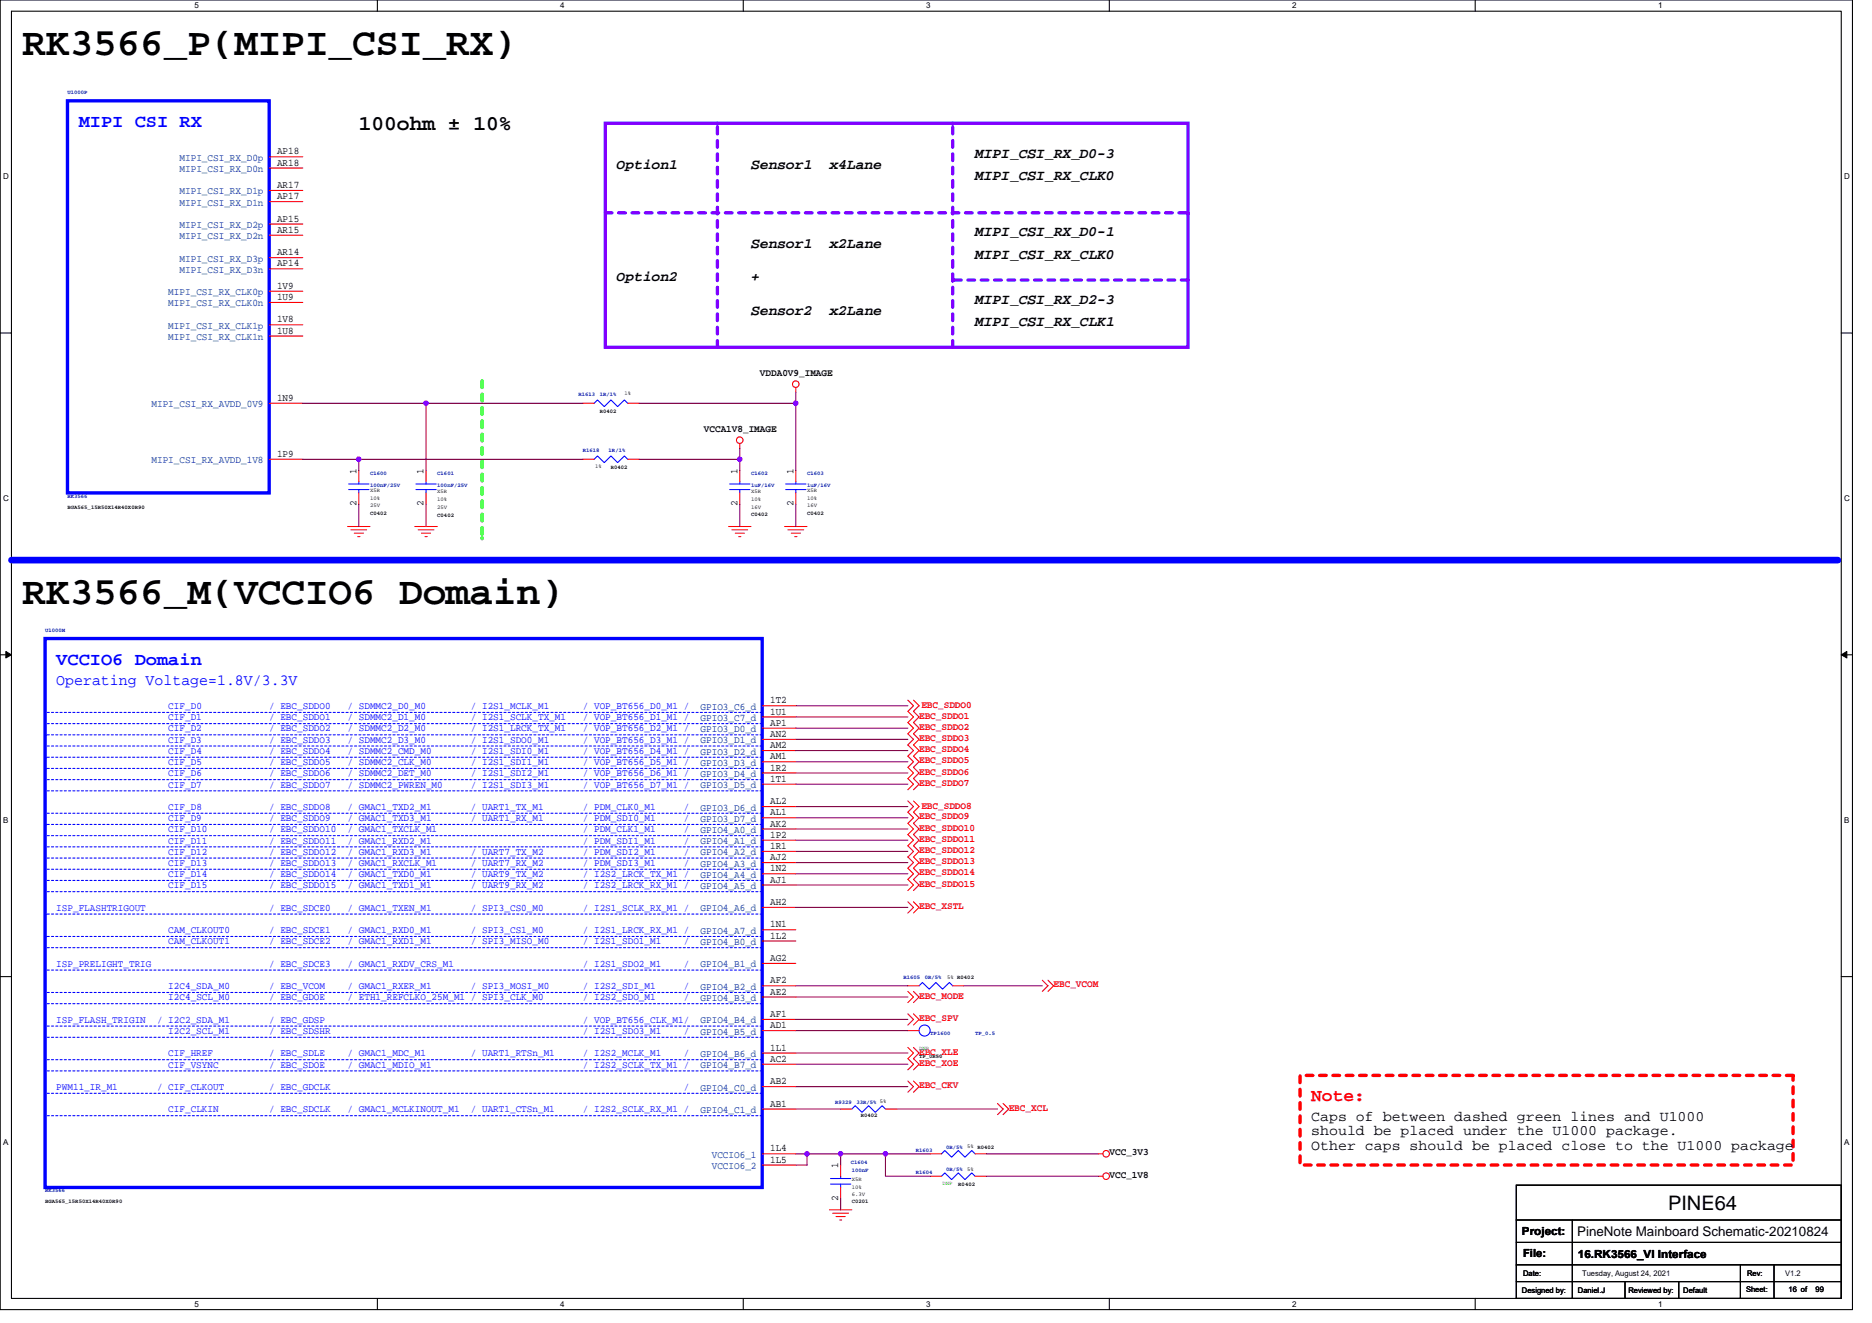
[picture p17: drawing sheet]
<svg xmlns="http://www.w3.org/2000/svg" width="297mm" height="210mm" viewBox="0 0 297 210" stroke-linecap="round" stroke-linejoin="round" font-family="sans-serif">
<defs><g id="words">
<g font-size="6.2">
<text x="3.6" y="8.7">RK3566_P(MIPI_CSI_RX)</text>
<text x="3.6" y="95.9">RK3566_M(VCCIO6 Domain)</text>
</g>
<text font-size="3.4" x="56.9" y="20.6">100ohm ± 10%</text>
<text font-size="3.2" x="264.7" y="192">PINE64</text>
<g font-size="2.8" fill="#00f">
<text x="12.5" y="20.1">MIPI CSI RX</text>
<text x="8.9" y="105.5">VCCIO6 Domain</text>
</g>
<text font-size="2.8" fill="#f00" x="208.1" y="174.8">Note:</text>
<text font-size="2.5" fill="#00f" x="8.9" y="108.6">Operating Voltage=1.8V/3.3V</text>
<g font-size="2.3">
<text x="97.8" y="26.8">Option1</text>
<text x="119.2" y="26.8">Sensor1</text>
<text x="131.6" y="26.8">x4Lane</text>
<text x="154.7" y="25.1">MIPI_CSI_RX_D0-3</text>
<text x="154.7" y="28.6">MIPI_CSI_RX_CLK0</text>
<text x="119.2" y="39.3">Sensor1</text>
<text x="131.6" y="39.3">x2Lane</text>
<text x="154.7" y="37.5">MIPI_CSI_RX_D0-1</text>
<text x="154.7" y="41.1">MIPI_CSI_RX_CLK0</text>
<text x="97.8" y="44.6">Option2</text>
<text x="119.2" y="44.6">+</text>
<text x="119.2" y="50">Sensor2</text>
<text x="131.6" y="50">x2Lane</text>
<text x="154.7" y="48.2">MIPI_CSI_RX_D2-3</text>
<text x="154.7" y="51.7">MIPI_CSI_RX_CLK1</text>
<text x="208.1" y="177.9">Caps of between dashed green lines and U1000</text>
<text x="208.1" y="180.2">should be placed under the U1000 package.</text>
<text x="208.1" y="182.5">Other caps should be placed close to the U1000 package</text>
</g>
<text font-size="2.1" x="250.3" y="196.2">PineNote Mainboard Schematic-20210824</text>
<g font-size="1.8">
<text x="241.5" y="196">Project:</text>
<text x="241.7" y="199.5">File:</text>
<text x="250.4" y="199.7">16.RK3566_VI Interface</text>
</g>
<g font-size="1.6" fill="#004080">
<text x="28.5" y="25.5">MIPI_CSI_RX_D0p</text>
<text x="28.5" y="27.3">MIPI_CSI_RX_D0n</text>
<text x="28.5" y="30.9">MIPI_CSI_RX_D1p</text>
<text x="28.5" y="32.6">MIPI_CSI_RX_D1n</text>
<text x="28.5" y="36.2">MIPI_CSI_RX_D2p</text>
<text x="28.5" y="38">MIPI_CSI_RX_D2n</text>
<text x="28.5" y="41.5">MIPI_CSI_RX_D3p</text>
<text x="26.7" y="46.9">MIPI_CSI_RX_CLK0p</text>
<text x="28.5" y="43.3">MIPI_CSI_RX_D3n</text>
<text x="26.7" y="48.6">MIPI_CSI_RX_CLK0n</text>
<text x="26.7" y="52.2">MIPI_CSI_RX_CLK1p</text>
<text x="26.7" y="54">MIPI_CSI_RX_CLK1n</text>
<text x="24" y="64.6">MIPI_CSI_RX_AVDD_0V9</text>
<text x="24" y="73.5">MIPI_CSI_RX_AVDD_1V8</text>
<text x="111.2" y="112.6">GPIO3_C6_d</text>
<text x="111.2" y="114.4">GPIO3_C7_d</text>
<text x="111.2" y="116.2">GPIO3_D0_d</text>
<text x="111.2" y="118">GPIO3_D1_d</text>
<text x="111.2" y="119.8">GPIO3_D2_d</text>
<text x="111.2" y="121.5">GPIO3_D3_d</text>
<text x="111.2" y="123.3">GPIO3_D4_d</text>
<text x="111.2" y="125.1">GPIO3_D5_d</text>
<text x="111.2" y="128.7">GPIO3_D6_d</text>
<text x="111.2" y="130.4">GPIO3_D7_d</text>
<text x="111.2" y="132.2">GPIO4_A0_d</text>
<text x="111.2" y="134">GPIO4_A1_d</text>
<text x="111.2" y="135.8">GPIO4_A2_d</text>
<text x="111.2" y="137.5">GPIO4_A3_d</text>
<text x="111.2" y="139.3">GPIO4_A4_d</text>
<text x="111.2" y="141.1">GPIO4_A5_d</text>
<text x="111.2" y="144.7">GPIO4_A6_d</text>
<text x="111.2" y="148.2">GPIO4_A7_d</text>
<text x="111.2" y="150">GPIO4_B0_d</text>
<text x="111.2" y="153.5">GPIO4_B1_d</text>
<text x="111.2" y="157.1">GPIO4_B2_d</text>
<text x="111.2" y="158.9">GPIO4_B3_d</text>
<text x="111.2" y="162.4">GPIO4_B4_d</text>
<text x="111.2" y="164.2">GPIO4_B5_d</text>
<text x="111.2" y="167.8">GPIO4_B6_d</text>
<text x="111.2" y="169.5">GPIO4_B7_d</text>
<text x="111.2" y="173.1">GPIO4_C0_d</text>
<text x="111.2" y="176.7">GPIO4_C1_d</text>
<text x="112.9" y="183.8">VCCIO6_1</text>
<text x="112.9" y="185.5">VCCIO6_2</text>
</g>
<g font-size="1.6">
<text x="44" y="24.5">AP18</text>
<text x="44" y="26.3">AR18</text>
<text x="44" y="29.8">AR17</text>
<text x="44" y="31.6">AP17</text>
<text x="44" y="35.2">AP15</text>
<text x="44" y="37">AR15</text>
<text x="44" y="40.5">AR14</text>
<text x="44" y="45.8">1V9</text>
<text x="44" y="47.6">1U9</text>
<text x="44" y="42.3">AP14</text>
<text x="44" y="51.2">1V8</text>
<text x="44" y="53">1U8</text>
<text x="120.6" y="59.6">VDDA0V9_IMAGE</text>
<text x="44" y="63.6">1N9</text>
<text x="111.7" y="68.5">VCCA1V8_IMAGE</text>
<text x="44" y="72.5">1P9</text>
<text x="56.6" y="75.2" transform="rotate(-90 56.6 75.2)">1</text>
<text x="67.2" y="75.2" transform="rotate(-90 67.2 75.2)">1</text>
<text x="117" y="75.2" transform="rotate(-90 117 75.2)">1</text>
<text x="125.9" y="75.2" transform="rotate(-90 125.9 75.2)">1</text>
<text x="56.6" y="80.4" transform="rotate(-90 56.6 80.4)">2</text>
<text x="67.2" y="80.4" transform="rotate(-90 67.2 80.4)">2</text>
<text x="117" y="80.4" transform="rotate(-90 117 80.4)">2</text>
<text x="125.9" y="80.4" transform="rotate(-90 125.9 80.4)">2</text>
<text x="122.2" y="111.6">1T2</text>
<text x="122.2" y="113.4">1U1</text>
<text x="122.2" y="115.2">AP1</text>
<text x="122.2" y="117">AN2</text>
<text x="122.2" y="118.7">AM2</text>
<text x="122.2" y="120.5">AM1</text>
<text x="122.2" y="122.3">1R2</text>
<text x="122.2" y="124.1">1T1</text>
<text x="122.2" y="127.6">AL2</text>
<text x="122.2" y="129.4">AL1</text>
<text x="122.2" y="131.2">AK2</text>
<text x="122.2" y="133">1P2</text>
<text x="122.2" y="134.7">1R1</text>
<text x="122.2" y="136.5">AJ2</text>
<text x="122.2" y="138.3">1N2</text>
<text x="122.2" y="140.1">AJ1</text>
<text x="122.2" y="143.6">AH2</text>
<text x="122.2" y="147.2">1N1</text>
<text x="122.2" y="149">1L2</text>
<text x="122.2" y="152.5">AG2</text>
<text x="122.2" y="156.1">AF2</text>
<text x="122.2" y="157.9">AE2</text>
<text x="122.2" y="161.4">AF1</text>
<text x="122.2" y="163.2">AD1</text>
<text x="122.2" y="166.8">1L1</text>
<text x="122.2" y="168.5">AC2</text>
<text x="122.2" y="172.1">AB2</text>
<text x="122.2" y="175.6">AB1</text>
<text x="122.2" y="182.8">1L4</text>
<text x="122.2" y="184.5">1L5</text>
<text x="133" y="185.4" transform="rotate(-90 133 185.4)">1</text>
<text x="176.1" y="183.4">VCC_3V3</text>
<text x="133" y="190.6" transform="rotate(-90 133 190.6)">2</text>
<text x="176.1" y="186.9">VCC_1V8</text>
</g>
<g font-size="1.6" fill="#00f">
<text x="26.7" y="112.5">CIF_D0</text>
<text x="42.7" y="112.5">/ EBC_SDDO0</text>
<text x="55.2" y="112.5">/ SDMMC2_D0_M0</text>
<text x="74.7" y="112.5">/ I2S1_MCLK_M1</text>
<text x="92.5" y="112.5">/ VOP_BT656_D0_M1 /</text>
<text x="26.7" y="117.9">CIF_D3</text>
<text x="26.7" y="114.3">CIF_D1</text>
<text x="26.7" y="116.1">CIF_D2</text>
<text x="26.7" y="119.7">CIF_D4</text>
<text x="42.7" y="116.1">/ EBC_SDDO2</text>
<text x="42.7" y="119.7">/ EBC_SDDO4</text>
<text x="42.7" y="117.9">/ EBC_SDDO3</text>
<text x="42.7" y="114.3">/ EBC_SDDO1</text>
<text x="55.2" y="119.7">/ SDMMC2_CMD_M0</text>
<text x="55.2" y="117.9">/ SDMMC2_D3_M0</text>
<text x="55.2" y="114.3">/ SDMMC2_D1_M0</text>
<text x="55.2" y="116.1">/ SDMMC2_D2_M0</text>
<text x="74.7" y="119.7">/ I2S1_SDI0_M1</text>
<text x="74.7" y="117.9">/ I2S1_SDO0_M1</text>
<text x="74.7" y="114.3">/ I2S1_SCLK_TX_M1</text>
<text x="74.7" y="116.1">/ I2S1_LRCK_TX_M1</text>
<text x="92.5" y="116.1">/ VOP_BT656_D2_M1 /</text>
<text x="92.5" y="117.9">/ VOP_BT656_D3_M1 /</text>
<text x="92.5" y="114.3">/ VOP_BT656_D1_M1 /</text>
<text x="92.5" y="119.7">/ VOP_BT656_D4_M1 /</text>
<text x="26.7" y="125">CIF_D7</text>
<text x="26.7" y="123.2">CIF_D6</text>
<text x="26.7" y="121.4">CIF_D5</text>
<text x="42.7" y="125">/ EBC_SDDO7</text>
<text x="42.7" y="121.4">/ EBC_SDDO5</text>
<text x="42.7" y="123.2">/ EBC_SDDO6</text>
<text x="55.2" y="123.2">/ SDMMC2_DET_M0</text>
<text x="55.2" y="125">/ SDMMC2_PWREN_M0</text>
<text x="55.2" y="121.4">/ SDMMC2_CLK_M0</text>
<text x="74.7" y="123.2">/ I2S1_SDI2_M1</text>
<text x="74.7" y="125">/ I2S1_SDI3_M1</text>
<text x="74.7" y="121.4">/ I2S1_SDI1_M1</text>
<text x="92.5" y="125">/ VOP_BT656_D7_M1 /</text>
<text x="92.5" y="121.4">/ VOP_BT656_D5_M1 /</text>
<text x="92.5" y="123.2">/ VOP_BT656_D6_M1 /</text>
<text x="26.7" y="130.3">CIF_D9</text>
<text x="26.7" y="128.5">CIF_D8</text>
<text x="42.7" y="130.3">/ EBC_SDDO9</text>
<text x="42.7" y="128.5">/ EBC_SDDO8</text>
<text x="55.2" y="130.3">/ GMAC1_TXD3_M1</text>
<text x="55.2" y="128.5">/ GMAC1_TXD2_M1</text>
<text x="74.7" y="130.3">/ UART1_RX_M1</text>
<text x="74.7" y="128.5">/ UART1_TX_M1</text>
<text x="92.5" y="128.5">/ PDM_CLK0_M1</text>
<text x="92.5" y="130.3">/ PDM_SDI0_M1</text>
<text x="108.5" y="130.3">/</text>
<text x="108.5" y="128.5">/</text>
<text x="26.7" y="133.9">CIF_D11</text>
<text x="26.7" y="135.7">CIF_D12</text>
<text x="26.7" y="137.4">CIF_D13</text>
<text x="26.7" y="132.1">CIF_D10</text>
<text x="42.7" y="132.1">/ EBC_SDDO10</text>
<text x="42.7" y="133.9">/ EBC_SDDO11</text>
<text x="42.7" y="137.4">/ EBC_SDDO13</text>
<text x="42.7" y="135.7">/ EBC_SDDO12</text>
<text x="55.2" y="137.4">/ GMAC1_RXCLK_M1</text>
<text x="55.2" y="132.1">/ GMAC1_TXCLK_M1</text>
<text x="55.2" y="135.7">/ GMAC1_RXD3_M1</text>
<text x="55.2" y="133.9">/ GMAC1_RXD2_M1</text>
<text x="74.7" y="137.4">/ UART7_RX_M2</text>
<text x="74.7" y="135.7">/ UART7_TX_M2</text>
<text x="92.5" y="135.7">/ PDM_SDI2_M1</text>
<text x="92.5" y="132.1">/ PDM_CLK1_M1</text>
<text x="92.5" y="137.4">/ PDM_SDI3_M1</text>
<text x="92.5" y="133.9">/ PDM_SDI1_M1</text>
<text x="108.5" y="132.1">/</text>
<text x="108.5" y="133.9">/</text>
<text x="108.5" y="137.4">/</text>
<text x="108.5" y="135.7">/</text>
<text x="26.7" y="139.2">CIF_D14</text>
<text x="26.7" y="141">CIF_D15</text>
<text x="42.7" y="141">/ EBC_SDDO15</text>
<text x="42.7" y="139.2">/ EBC_SDDO14</text>
<text x="55.2" y="141">/ GMAC1_TXD1_M1</text>
<text x="55.2" y="139.2">/ GMAC1_TXD0_M1</text>
<text x="74.7" y="141">/ UART9_RX_M2</text>
<text x="74.7" y="139.2">/ UART9_TX_M2</text>
<text x="92.5" y="141">/ I2S2_LRCK_RX_M1 /</text>
<text x="92.5" y="139.2">/ I2S2_LRCK_TX_M1 /</text>
<text x="8.9" y="144.5">ISP_FLASHTRIGOUT</text>
<text x="26.7" y="149.9">CAM_CLKOUT1</text>
<text x="26.7" y="148.1">CAM_CLKOUT0</text>
<text x="42.7" y="149.9">/ EBC_SDCE2</text>
<text x="42.7" y="148.1">/ EBC_SDCE1</text>
<text x="42.7" y="144.5">/ EBC_SDCE0</text>
<text x="55.2" y="148.1">/ GMAC1_RXD0_M1</text>
<text x="55.2" y="149.9">/ GMAC1_RXD1_M1</text>
<text x="55.2" y="144.5">/ GMAC1_TXEN_M1</text>
<text x="74.7" y="149.9">/ SPI3_MISO_M0</text>
<text x="74.7" y="148.1">/ SPI3_CS1_M0</text>
<text x="74.7" y="144.5">/ SPI3_CS0_M0</text>
<text x="92.5" y="148.1">/ I2S1_LRCK_RX_M1 /</text>
<text x="92.5" y="149.9">/ I2S1_SDO1_M1</text>
<text x="92.5" y="144.5">/ I2S1_SCLK_RX_M1 /</text>
<text x="108.5" y="149.9">/</text>
<text x="8.9" y="153.4">ISP_PRELIGHT_TRIG</text>
<text x="42.7" y="153.4">/ EBC_SDCE3</text>
<text x="55.2" y="153.4">/ GMAC1_RXDV_CRS_M1</text>
<text x="92.5" y="153.4">/ I2S1_SDO2_M1</text>
<text x="108.5" y="153.4">/</text>
<text x="26.7" y="157">I2C4_SDA_M0</text>
<text x="26.7" y="158.8">I2C4_SCL_M0</text>
<text x="42.7" y="157">/ EBC_VCOM</text>
<text x="42.7" y="158.8">/ EBC_GDOE</text>
<text x="55.2" y="158.8">/ ETH1_REFCLKO_25M_M1 / SPI3_CLK_M0</text>
<text x="55.2" y="157">/ GMAC1_RXER_M1</text>
<text x="74.7" y="157">/ SPI3_MOSI_M0</text>
<text x="92.5" y="157">/ I2S2_SDI_M1</text>
<text x="92.5" y="158.8">/ I2S2_SDO_M1</text>
<text x="108.5" y="158.8">/</text>
<text x="108.5" y="157">/</text>
<text x="8.9" y="162.3">ISP_FLASH_TRIGIN</text>
<text x="24.9" y="162.3">/ I2C2_SDA_M1</text>
<text x="26.7" y="164.1">I2C2_SCL_M1</text>
<text x="26.7" y="167.7">CIF_HREF</text>
<text x="42.7" y="162.3">/ EBC_GDSP</text>
<text x="42.7" y="164.1">/ EBC_SDSHR</text>
<text x="42.7" y="167.7">/ EBC_SDLE</text>
<text x="55.2" y="167.7">/ GMAC1_MDC_M1</text>
<text x="74.7" y="167.7">/ UART1_RTSn_M1</text>
<text x="92.5" y="164.1">/ I2S1_SDO3_M1</text>
<text x="92.5" y="167.7">/ I2S2_MCLK_M1</text>
<text x="92.5" y="162.3">/ VOP_BT656_CLK_M1/</text>
<text x="108.5" y="167.7">/</text>
<text x="108.5" y="164.1">/</text>
<text x="8.9" y="173">PWM11_IR_M1</text>
<text x="24.9" y="173">/ CIF_CLKOUT</text>
<text x="26.7" y="169.4">CIF_VSYNC</text>
<text x="42.7" y="169.4">/ EBC_SDOE</text>
<text x="42.7" y="173">/ EBC_GDCLK</text>
<text x="55.2" y="169.4">/ GMAC1_MDIO_M1</text>
<text x="92.5" y="169.4">/ I2S2_SCLK_TX_M1 /</text>
<text x="108.5" y="173">/</text>
<text x="26.7" y="176.6">CIF_CLKIN</text>
<text x="42.7" y="176.6">/ EBC_SDCLK</text>
<text x="55.2" y="176.6">/ GMAC1_MCLKINOUT_M1</text>
<text x="74.7" y="176.6">/ UART1_CTSn_M1</text>
<text x="92.5" y="176.6">/ I2S2_SCLK_RX_M1 /</text>
</g>
<g font-size="1.6" fill="#f00">
<text x="146.2" y="112.4">EBC_SDDO0</text>
<text x="145.8" y="114">EBC_SDDO1</text>
<text x="145.8" y="115.8">EBC_SDDO2</text>
<text x="145.8" y="117.6">EBC_SDDO3</text>
<text x="145.8" y="119.4">EBC_SDDO4</text>
<text x="145.8" y="121.2">EBC_SDDO5</text>
<text x="145.8" y="122.9">EBC_SDDO6</text>
<text x="145.8" y="124.7">EBC_SDDO7</text>
<text x="145.8" y="130">EBC_SDDO9</text>
<text x="145.8" y="131.8">EBC_SDDO10</text>
<text x="146.2" y="128.4">EBC_SDDO8</text>
<text x="145.8" y="133.6">EBC_SDDO11</text>
<text x="145.8" y="135.4">EBC_SDDO12</text>
<text x="145.8" y="137.2">EBC_SDDO13</text>
<text x="145.8" y="138.9">EBC_SDDO14</text>
<text x="145.8" y="140.7">EBC_SDDO15</text>
<text x="145.8" y="144.3">EBC_XSTL</text>
<text x="145.8" y="158.5">EBC_MODE</text>
<text x="167.2" y="156.7">EBC_VCOM</text>
<text x="145.8" y="167.4">EBC_XLE</text>
<text x="145.8" y="162.1">EBC_SPV</text>
<text x="145.8" y="169.2">EBC_XOE</text>
<text x="145.8" y="172.7">EBC_CKV</text>
<text x="160.1" y="176.3">EBC_XCL</text>
</g>
<g font-size="1.3">
<text x="30.8" y="1.3">5</text>
<text x="88.9" y="1.3">4</text>
<text x="147" y="1.3">3</text>
<text x="205" y="1.3">2</text>
<text x="263.1" y="1.3">1</text>
<text x=".5" y="28.4">D</text>
<text x="292.6" y="28.4">D</text>
<text x=".5" y="79.5">C</text>
<text x="292.6" y="79.5">C</text>
<text x=".5" y="130.6">B</text>
<text x="292.6" y="130.6">B</text>
<text x=".5" y="181.7">A</text>
<text x="292.6" y="181.7">A</text>
<text x="30.8" y="207.4">5</text>
<text x="88.9" y="207.4">4</text>
<text x="147" y="207.4">3</text>
<text x="205" y="207.4">2</text>
<text x="263.1" y="207.4">1</text>
</g>
<g font-size="1.2">
<text x="241.7" y="202.6">Date:</text>
<text x="251" y="202.5">Tuesday, August 24, 2021</text>
<text x="277.2" y="202.6">Rev:</text>
<text x="283.3" y="202.6">V1.2</text>
<text x="241.5" y="205.2">Designed by:</text>
<text x="250.4" y="205.2">Daniel.J</text>
<text x="258.4" y="205.2">Reviewed by:</text>
<text x="267.1" y="205.2">Default</text>
<text x="277" y="205.1">Sheet:</text>
<text x="283.8" y="205.1">16 of</text>
<text x="288.1" y="205.1">99</text>
</g>
<g font-size=".9" fill="#000080">
<text x="10.7" y="15">U1000P</text>
<text x="91.8" y="62.8">R1613</text>
<text x="95.2" y="62.8">1R/1%</text>
<text x="92.5" y="71.7">R1618</text>
<text x="96.6" y="71.7">1R/1%</text>
<text x="58.7" y="75.4">C1600</text>
<text x="58.7" y="77.2">100nF/25V</text>
<text x="69.4" y="75.4">C1601</text>
<text x="69.4" y="77.2">100nF/25V</text>
<text x="119.2" y="75.4">C1602</text>
<text x="119.2" y="77.2">1uF/16V</text>
<text x="128.1" y="75.4">C1603</text>
<text x="128.1" y="77.2">1uF/16V</text>
<text x="10.7" y="79">RK3566</text>
<text x="7.2" y="100.3">U1000M</text>
<text x="143.3" y="155.4">R1605</text>
<text x="146.7" y="155.4">0R/5%</text>
<text x="147.6" y="164.3">TP1600</text>
<text x="154.7" y="164.3">TP_0.5</text>
<text x="132.5" y="175.2">R9329</text>
<text x="135.9" y="175.2">33R/5% 5%</text>
<text x="135" y="184.8">C1604</text>
<text x="145.3" y="182.8">R1603</text>
<text x="150.1" y="185.8">0R/5%</text>
<text x="150.1" y="182.3">0R/5%</text>
<text x="7.2" y="189.2">RK3566</text>
<text x="135.2" y="186">100nF</text>
<text x="145.3" y="186.4">R1604</text>
</g>
<g font-size=".9">
<text x="95.2" y="65.5">R0402</text>
<text x="99.1" y="62.8">1%</text>
<text x="94.4" y="74.3">1%</text>
<text x="96.9" y="74.4">R0402</text>
<text x="10.7" y="80.8">BGA565_15R50X14R40X0R90</text>
<text x="58.7" y="81.7">C0402</text>
<text x="58.7" y="78">X5R</text>
<text x="58.7" y="79.3">10%</text>
<text x="58.7" y="80.5">25V</text>
<text x="69.4" y="82">C0402</text>
<text x="69.4" y="78.2">X5R</text>
<text x="69.4" y="79.5">10%</text>
<text x="69.4" y="80.7">25V</text>
<text x="119.2" y="81.8">C0402</text>
<text x="119.2" y="78.2">X5R</text>
<text x="119.2" y="79.5">10%</text>
<text x="119.2" y="80.7">16V</text>
<text x="128.1" y="81.7">C0402</text>
<text x="128.1" y="78">X5R</text>
<text x="128.1" y="79.3">10%</text>
<text x="128.1" y="80.5">16V</text>
<text x="150.3" y="155.4">5% R0402</text>
<text x="145.8" y="167.9">TP_0R50</text>
<text x="136.6" y="177.3">R0402</text>
<text x="153.5" y="182.2">5% R0402</text>
<text x="153.5" y="185.8">5%</text>
<text x="7.2" y="191">BGA565_15R50X14R40X0R90</text>
<text x="135.2" y="191">C0201</text>
<text x="135.2" y="187.4">X5R</text>
<text x="135.2" y="188.6">10%</text>
<text x="135.2" y="189.9">6.3V</text>
<text x="152.1" y="188.2">R0402</text>
</g>
<g font-size=".9" fill="#0f0">
<text x="145.8" y="166.6">DNP</text>
<text x="149.6" y="188.1">DNP</text>
</g>
</g></defs>
<path d="M0 0h293.9v207.9h-293.9zM1.8 1.8h290.4v204.3h-290.4z" fill="none" stroke="#000" stroke-width=".17"/>
<g fill="#fff">
<path d="M30.8 .2h.7v1.4h-.7z"/>
<path d="M30.8 206.3h.7v1.4h-.7z"/>
</g>
<path d="M59.9 0v1.8M59.9 206.1v1.8" fill="none" stroke="#000" stroke-width=".17"/>
<g fill="#fff">
<path d="M88.9 .2h.7v1.4h-.7z"/>
<path d="M88.9 206.3h.7v1.4h-.7z"/>
</g>
<path d="M117.9 0v1.8M117.9 206.1v1.8" fill="none" stroke="#000" stroke-width=".17"/>
<g fill="#fff">
<path d="M147 .2h.7v1.4h-.7z"/>
<path d="M147 206.3h.7v1.4h-.7z"/>
</g>
<path d="M176 0v1.8M176 206.1v1.8" fill="none" stroke="#000" stroke-width=".17"/>
<g fill="#fff">
<path d="M205 .2h.7v1.4h-.7z"/>
<path d="M205 206.3h.7v1.4h-.7z"/>
</g>
<path d="M234.1 0v1.8M234.1 206.1v1.8" fill="none" stroke="#000" stroke-width=".17"/>
<g fill="#fff">
<path d="M263.1 .2h.7v1.4h-.7z"/>
<path d="M263.1 206.3h.7v1.4h-.7z"/>
<path d="M.5 27.3h.9v1.4h-.9z"/>
<path d="M292.6 27.3h.9v1.4h-.9z"/>
<path d="M.5 78.4h.9v1.4h-.9z"/>
<path d="M292.6 78.4h.9v1.4h-.9z"/>
</g>
<path d="M0 52.9h1.8M292.2 52.9h1.7" fill="none" stroke="#000" stroke-width=".17"/>
<g fill="#fff">
<path d="M.5 129.5h.8v1.4h-.8z"/>
<path d="M292.6 129.5h.9v1.4h-.9z"/>
</g>
<path d="M0 103.9h1.8M292.2 103.9h1.7" fill="none" stroke="#000" stroke-width=".17"/>
<g fill="#000" stroke="#000" stroke-width=".16">
<path d="M.9 103.4l.9 .5-.9 .5z" fill-rule="evenodd"/>
<path d="M292.2 103.9l.8-.5v1z" fill-rule="evenodd"/>
</g>
<g fill="#fff">
<path d="M.5 180.5h.8v1.4h-.8z"/>
<path d="M292.6 180.5h.9v1.4h-.9z"/>
</g>
<path d="M0 155h1.8M292.2 155h1.7M240.6 193.6h51.6M240.6 197.2h51.6M240.6 188.1h51.6v18h-51.6zM249.5 193.6v12.5M240.6 200.7h51.6M240.6 203.4h51.6M257.8 203.4v2.7M266.4 203.4v2.7M276.2 200.7v5.4M281.5 200.7v5.4" fill="none" stroke="#000" stroke-width=".17"/>
<path d="M1.8 88.9h289.8" fill="none" stroke="#00f" stroke-width="1.1"/>
<path d="M76.5 60.5v24.8M76.5 85.3h.1" fill="none" stroke="#0f0" stroke-width=".53" stroke-dasharray="1.1 1.1"/>
<path d="M206.3 170.7h78.2v14.2h-78.2z" fill="none" stroke="#f00" stroke-width=".53" stroke-dasharray="1.1 1.1"/>
<path d="M96.1 19.6h92.4v35.5h-92.4z" fill="none" stroke="#8000ff" stroke-width=".53"/>
<path d="M113.8 19.6h.1M151.2 19.6h.1M96.1 33.8h92.4M188.5 33.8h.1M113.8 55.1v-35.5M151.2 55.1v-35.5M151.2 44.4h.1M188.5 44.4h-37.3" fill="none" stroke="#8000ff" stroke-width=".53" stroke-dasharray="1.1 1.1"/>
<g fill="none" stroke="#f00" stroke-width=".17">
<path d="M42.7 24.9h5.3M42.7 26.7h5.3M42.7 30.2h5.3M42.7 32h5.3M42.7 35.6h5.3M42.7 37.3h5.3M42.7 40.9h5.3M42.7 42.7h5.3M42.7 46.2h5.3M42.7 48h5.3M42.7 51.6h5.3M42.7 53.3h5.3"/>
<path d="M42.7 64h5.3M42.7 72.9h5.3M56.9 74.7v1.8M56.9 78.2v1.8M67.6 74.7v1.8M67.6 78.2v1.8M92.5 64h1.8M92.5 72.9h1.8M99.6 64h1.8M99.6 72.9h1.8M117.4 70.4v.7M117.4 74.7v1.8"/>
<path d="M117.4 78.2v1.8M126.3 61.5v.7M126.3 74.7v1.8M126.3 78.2v1.8M55.2 83.6h3.5M55.7 84.1h2.5M56.2 84.6h1.5M56.8 85.2h.3M65.8 83.6h3.6M66.4 84.1h2.5M66.9 84.6h1.4M67.4 85.2h.4"/>
<path d="M115.6 83.6h3.6M116.1 84.1h2.5M116.7 84.6h1.4M117.2 85.2h.4M124.5 83.6h3.6M125 84.1h2.5M125.6 84.6h1.4M126.1 85.2h.3M120.9 112h5.4M120.9 113.8h5.4M120.9 115.6h5.4M120.9 117.3h5.4"/>
<path d="M120.9 119.1h5.4M144.1 111.1l.8 .9-.8 .9 .8 .9-.8 .9 .8 .9-.8 .9 .8 .8-.8 .9 .8 .9-.8 .9 .8 .9-.8 .9 .8 .9-.8 .9 .8 .9-.8 .8M144.9 111.1l.9 .9-.9 .9 .9 .9-.9 .9 .9 .9-.9 .9 .9 .8-.9 .9 .9 .9-.9 .9 .9 .9-.9 .9 .9 .9-.9 .9 .9 .9-.9 .8M120.9 120.9h5.4M120.9 122.7h5.4M120.9 124.5h5.4M120.9 128h5.4M120.9 129.8h5.4M120.9 131.6h5.4M120.9 133.3h5.4M120.9 135.1h5.4M120.9 136.9h5.4"/>
<path d="M120.9 138.7h5.4M144.1 127.1l.8 .9-.8 .9 .8 .9-.8 .9 .8 .9-.8 .9 .8 .8-.8 .9 .8 .9-.8 .9 .8 .9-.8 .9 .8 .9-.8 .9 .8 .9-.8 .9M144.9 127.1l.9 .9-.9 .9 .9 .9-.9 .9 .9 .9-.9 .9 .9 .8-.9 .9 .9 .9-.9 .9 .9 .9-.9 .9 .9 .9-.9 .9 .9 .9-.9 .9M120.9 140.5h5.4M120.9 144h5.4M120.9 147.6h5.4M120.9 149.4h5.4M120.9 152.9h5.4M120.9 156.5h5.4M120.9 158.2h5.4M144.1 156.5h1.7M144.1 157.4l.8 .8-.8 .9"/>
<path d="M144.1 143.1l.8 .9-.8 .9M144.9 157.4l.9 .8-.9 .9M144.9 143.1l.9 .9-.9 .9M151.2 156.5h1.7M165.4 155.6l.9 .9-.9 .9M166.3 155.6l.9 .9-.9 .9M120.9 176h5.4M120.9 163.6h5.4M120.9 161.8h5.4M120.9 167.1h5.4M120.9 168.9h5.4M120.9 172.5h5.4"/>
<path d="M133.4 176h1.8M140.5 176h1.8M144.1 163.6h1.7M144.1 166.2l.8 .9-.8 .9 .8 .9-.8 .9M144.1 160.9l.8 .9-.8 .9M144.1 171.6l.8 .9-.8 .9M144.9 166.2l.9 .9-.9 .9 .9 .9-.9 .9M144.9 160.9l.9 .9-.9 .9M144.9 171.6l.9 .9-.9 .9M158.3 175.1l.9 .9-.9 .9M159.2 175.1l.9 .9-.9 .9M120.9 183.1h5.4"/>
<path d="M120.9 184.9h5.4M131.6 192h3.6M132.1 192.6h2.5M132.7 193.1h1.4M133.2 193.6h.4M133.4 184.9v1.8M133.4 188.5v1.7M147.6 186.7h1.8M147.6 183.1h1.8M154.7 186.7h1.8M154.7 183.1h1.8M174.3 186.7h.7"/>
<path d="M174.3 183.1h.7"/>
<circle cx="117.4" cy="69.9" r=".52"/>
<circle cx="126.3" cy="61" r=".52"/>
<circle cx="175.5" cy="183.1" r=".52"/>
<circle cx="175.5" cy="186.7" r=".52"/>
</g>
<g fill="none" stroke="#00f" stroke-width=".17">
<path d="M55.3 77.7h3.2M55.3 76.8h3.2M56.9 76.5v.3M56.9 77.7v.5M66 77.7h3.2M66 76.8h3.2M67.6 76.5v.3M67.6 77.7v.5M94.3 64l.5-.5 1.1 1 1-1 1.1 1 1.1-1 .5 .5M94.3 72.9l.5-.5 1.1 1 1-1 1.1 1 1.1-1 .5 .5M115.8 77.7h3.2M115.8 76.8h3.2"/>
<path d="M117.4 76.5v.3M117.4 77.7v.5M124.7 77.7h3.2M124.7 76.8h3.2M126.3 76.5v.3M126.3 77.7v.5M145.8 156.5l.6-.6 1 1.1 1.1-1.1 1.1 1.1 1-1.1 .6 .6M135.2 176l.5-.5 1.1 1.1 1-1.1 1.1 1.1 1.1-1.1 .5 .5M131.8 187.9h3.2M131.8 187h3.2M133.4 186.7v.3M133.4 187.9v.6"/>
<path d="M149.4 186.7l.5-.5 1.1 1 1.1-1 1 1 1.1-1 .5 .5M149.4 183.1l.5-.5 1.1 1.1 1.1-1.1 1 1.1 1.1-1.1 .5 .5"/>
<circle cx="146.7" cy="163.6" r=".88"/>
</g>
<path d="M10.7 16h32v62.2h-32zM7.2 101.3h113.7v87.2h-113.7z" fill="none" stroke="#00f" stroke-width=".53"/>
<g fill="none" stroke="#00f" stroke-width=".17" stroke-dasharray=".3 .3">
<path d="M7.2 113.1h.1M7.2 118.4h.1M7.2 114.9h.1M7.3 116.6h.1M120.9 116.6h-113.6M120.9 113.1h-113.7M120.9 118.4h-113.7M120.9 114.9h-113.7M7.2 139.7h.1M7.2 129.1h.1M7.2 125.5h.1M7.2 138h.1"/>
<path d="M7.2 136.2h.1M7.2 134.4h.1M7.2 123.7h.1M7.2 132.6h.1M7.3 122h.1M7.3 120.2h.1M7.3 130.9h.1M120.9 139.7h-113.7M120.9 129.1h-113.7M120.9 125.5h-113.7M120.9 138h-113.7M120.9 122h-113.6"/>
<path d="M120.9 136.2h-113.7M120.9 120.2h-113.6M120.9 134.4h-113.7M120.9 130.9h-113.6M120.9 123.7h-113.7M120.9 132.6h-113.7M7.2 141.5h.1M7.2 159.3h.1M7.2 154h.1M7.2 157.5h.1M7.2 150.4h.1M7.3 148.6h.1"/>
<path d="M7.3 145.1h.1M120.9 148.6h-113.6M120.9 141.5h-113.7M120.9 145.1h-113.6M120.9 159.3h-113.7M120.9 154h-113.7M120.9 157.5h-113.7M120.9 150.4h-113.7M7.2 170h.1M7.2 173.5h.1M7.2 168.2h.1M7.2 164.6h.1"/>
<path d="M7.2 177.1h.1M7.2 162.9h.1M120.9 170h-113.7M120.9 173.5h-113.7M120.9 168.2h-113.7M120.9 164.6h-113.7M120.9 177.1h-113.7M120.9 162.9h-113.7"/>
</g>
<g fill="none" stroke="#800040" stroke-width=".17">
<path d="M48 64h44.5M48 72.9h44.5M56.9 72.9v1.8M67.6 64v10.7M101.4 72.9h16M101.4 64h24.9M117.4 71.1v3.6M126.3 62.2v12.5M56.9 80v3.6M67.6 80v3.6M117.4 80v3.6M126.3 80v3.6"/>
<path d="M126.3 112h17.8M126.3 113.8h17.8M126.3 115.6h17.8M126.3 117.3h17.8M126.3 119.1h17.8M126.3 120.9h17.8M126.3 122.7h17.8M126.3 124.5h17.8M126.3 128h17.8M126.3 129.8h17.8M126.3 131.6h17.8M126.3 133.3h17.8"/>
<path d="M126.3 135.1h17.8M126.3 136.9h17.8M126.3 138.7h17.8M126.3 144h17.8M126.3 156.5h17.8M126.3 158.2h17.8M126.3 140.5h17.8M152.9 156.5h12.5M126.3 161.8h17.8M126.3 163.6h17.8M126.3 167.1h17.8M126.3 168.9h17.8"/>
<path d="M126.3 172.5h17.8M126.3 176h7.1M142.3 176h16M126.3 183.1h21.3M128.1 183.1v1.8h-1.8M133.4 183.1v1.8M133.4 190.2v1.8M140.5 183.1v3.6h7.1M156.5 183.1h17.8M156.5 186.7h17.8"/>
</g>
<g fill="#f0f" stroke="#f0f" stroke-width=".17">
<circle cx="56.9" cy="72.9" r=".35"/>
<circle cx="67.6" cy="64" r=".35"/>
<circle cx="133.4" cy="183.1" r=".35"/>
<circle cx="128" cy="183.1" r=".35"/>
<circle cx="117.4" cy="72.9" r=".35"/>
<circle cx="126.3" cy="64" r=".35"/>
<circle cx="140.5" cy="183.1" r=".35"/>
</g>
<use href="#words"/>
</svg>
